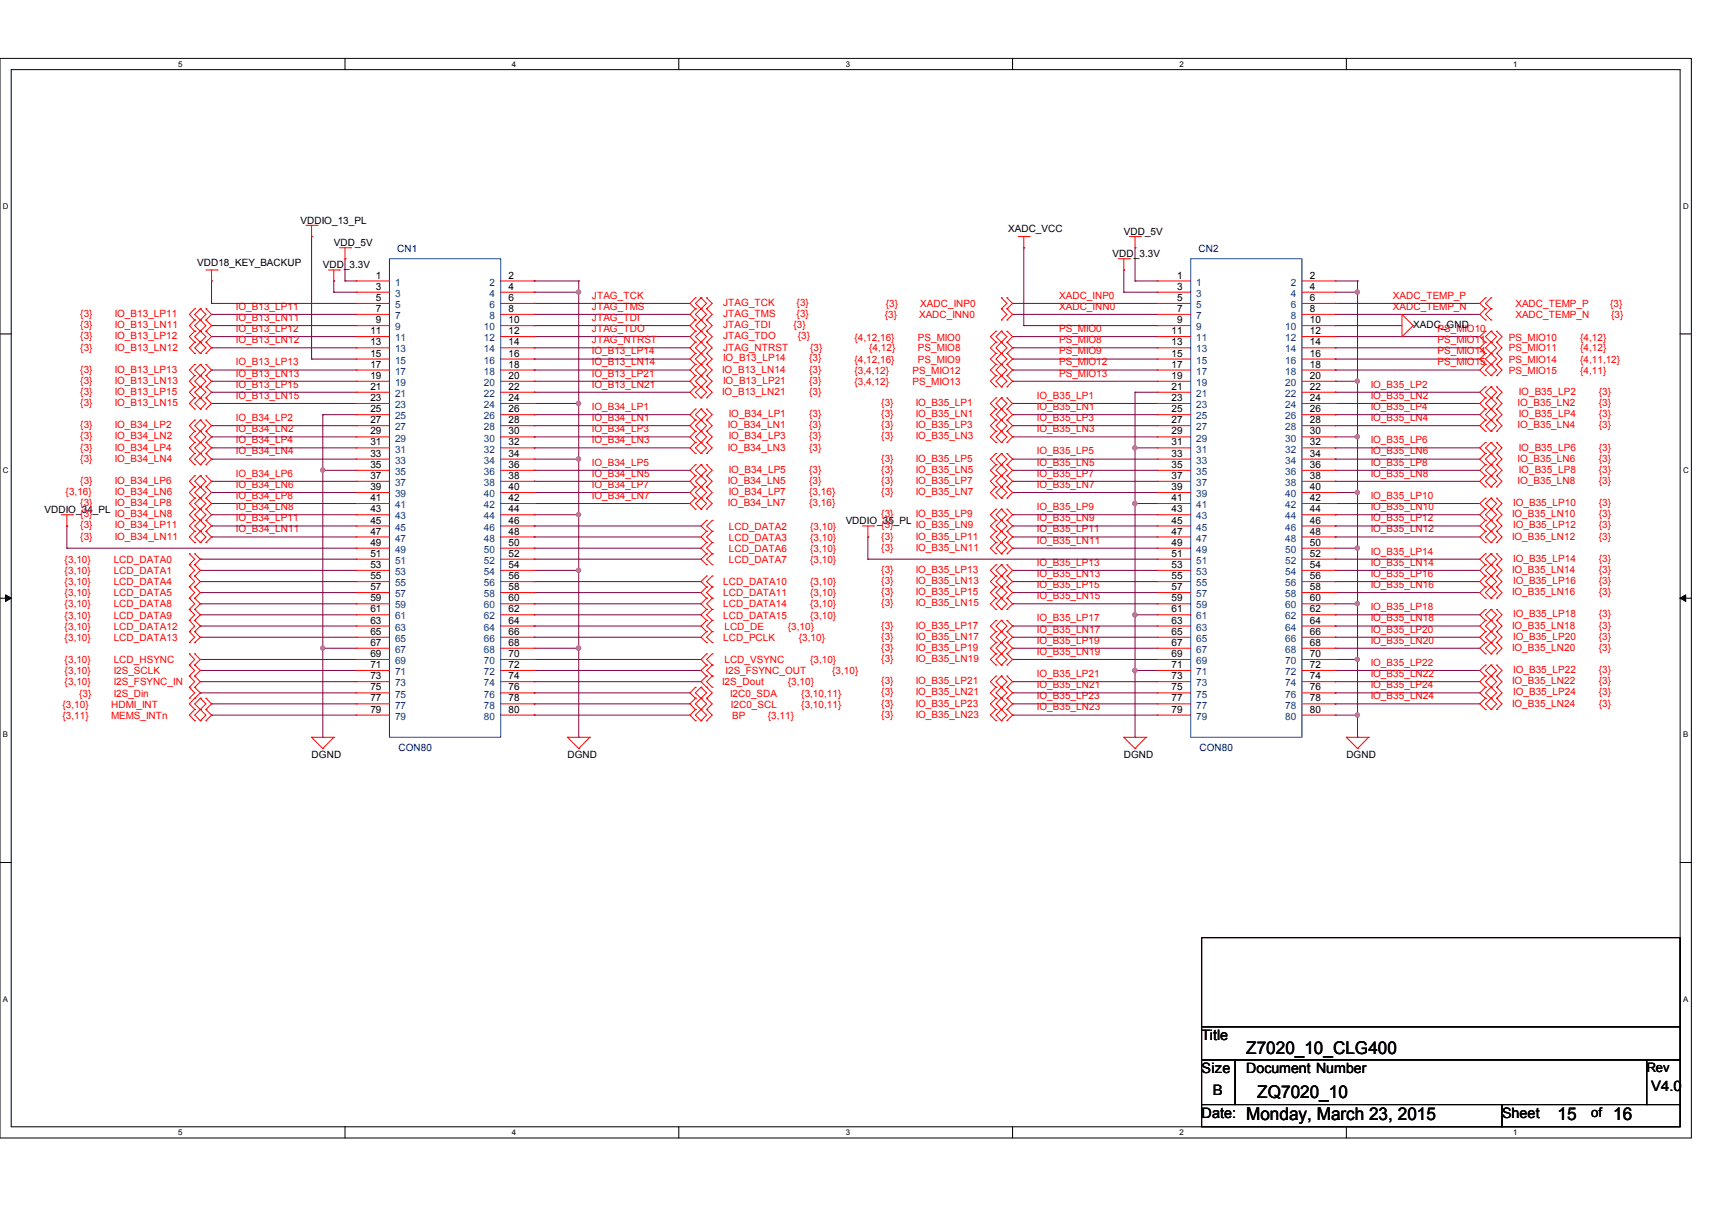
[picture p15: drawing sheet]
<svg xmlns="http://www.w3.org/2000/svg" width="297mm" height="210mm" viewBox="0 0 297 210" stroke-linecap="round" stroke-linejoin="round" font-family="sans-serif">
<defs><g id="words">
<g font-size="3">
<text x="216.2" y="182.8">Z7020_10_CLG400</text>
<text x="218.1" y="190.5">ZQ7020_10</text>
<text x="216.2" y="194.4">Monday, March 23, 2015</text>
<text x="270.3" y="194.4">15</text>
<text x="279.9" y="194.4">16</text>
</g>
<g font-size="2.5">
<text x="208.5" y="180.4">Title</text>
<text x="208.5" y="186.1">Size</text>
<text x="210.4" y="190">B</text>
<text x="216.2" y="186.1">Document Number</text>
<text x="286.5" y="189.2">V4.0</text>
<text x="208.5" y="193.9">Date:</text>
<text x="260.6" y="193.9">Sheet</text>
</g>
<text font-size="2.3" x="276.1" y="193.7">of</text>
<text font-size="2.2" x="285.7" y="185.9">Rev</text>
<g font-size="1.7">
<text x="52.2" y="38.8">VDDIO_13_PL</text>
<text x="174.9" y="40.3">XADC_VCC</text>
<text x="195" y="40.7">VDD_5V</text>
<text x="34.2" y="46.1">VDD18_KEY_BACKUP</text>
<text x="56" y="46.5">VDD_3.3V</text>
<text x="57.9" y="42.6">VDD_5V</text>
<text x="193" y="44.6">VDD_3.3V</text>
<text x="65.2" y="48.3">1</text>
<text x="65.2" y="50.3">3</text>
<text x="65.2" y="52.2">5</text>
<text x="88.2" y="48.3">2</text>
<text x="88.2" y="50.3">4</text>
<text x="88.2" y="52.2">6</text>
<text x="204.3" y="48.3">1</text>
<text x="204.3" y="50.3">3</text>
<text x="204.3" y="52.2">5</text>
<text x="227.2" y="48.3">2</text>
<text x="227.2" y="50.3">4</text>
<text x="227.2" y="52.2">6</text>
<text x="64.3" y="58">11</text>
<text x="64.3" y="59.9">13</text>
<text x="65.2" y="54.1">7</text>
<text x="65.2" y="56.1">9</text>
<text x="88.2" y="54.1">8</text>
<text x="88.2" y="56.1">10</text>
<text x="88.2" y="58">12</text>
<text x="88.2" y="59.9">14</text>
<text x="203.3" y="58">11</text>
<text x="203.3" y="59.9">13</text>
<text x="204.3" y="54.1">7</text>
<text x="204.3" y="56.1">9</text>
<text x="227.2" y="54.1">8</text>
<text x="227.2" y="56.1">10</text>
<text x="227.2" y="58">12</text>
<text x="227.2" y="59.9">14</text>
<text x="245.2" y="56.9">XADC_GND</text>
<text x="64.3" y="61.9">15</text>
<text x="64.3" y="63.8">17</text>
<text x="64.3" y="65.7">19</text>
<text x="88.2" y="61.9">16</text>
<text x="88.2" y="63.8">18</text>
<text x="88.2" y="65.7">20</text>
<text x="203.3" y="61.9">15</text>
<text x="203.3" y="63.8">17</text>
<text x="203.3" y="65.7">19</text>
<text x="227.2" y="61.9">16</text>
<text x="227.2" y="63.8">18</text>
<text x="227.2" y="65.7">20</text>
<text x="64.3" y="67.6">21</text>
<text x="64.3" y="69.6">23</text>
<text x="64.3" y="71.5">25</text>
<text x="88.2" y="67.6">22</text>
<text x="88.2" y="69.6">24</text>
<text x="88.2" y="71.5">26</text>
<text x="203.3" y="67.6">21</text>
<text x="203.3" y="69.6">23</text>
<text x="203.3" y="71.5">25</text>
<text x="227.2" y="67.6">22</text>
<text x="227.2" y="69.6">24</text>
<text x="227.2" y="71.5">26</text>
<text x="64.3" y="73.4">27</text>
<text x="64.3" y="75.4">29</text>
<text x="64.3" y="77.3">31</text>
<text x="88.2" y="73.4">28</text>
<text x="88.2" y="75.4">30</text>
<text x="88.2" y="77.3">32</text>
<text x="203.3" y="73.4">27</text>
<text x="203.3" y="75.4">29</text>
<text x="203.3" y="77.3">31</text>
<text x="227.2" y="73.4">28</text>
<text x="227.2" y="75.4">30</text>
<text x="227.2" y="77.3">32</text>
<text x="64.3" y="79.2">33</text>
<text x="64.3" y="81.2">35</text>
<text x="64.3" y="83.1">37</text>
<text x="88.2" y="79.2">34</text>
<text x="88.2" y="81.2">36</text>
<text x="88.2" y="83.1">38</text>
<text x="203.3" y="79.2">33</text>
<text x="203.3" y="81.2">35</text>
<text x="203.3" y="83.1">37</text>
<text x="227.2" y="79.2">34</text>
<text x="227.2" y="81.2">36</text>
<text x="227.2" y="83.1">38</text>
<text x="7.7" y="89">VDDIO_34_PL</text>
<text x="64.3" y="85">39</text>
<text x="64.3" y="86.9">41</text>
<text x="64.3" y="88.9">43</text>
<text x="88.2" y="85">40</text>
<text x="88.2" y="86.9">42</text>
<text x="88.2" y="88.9">44</text>
<text x="203.3" y="85">39</text>
<text x="203.3" y="86.9">41</text>
<text x="203.3" y="88.9">43</text>
<text x="227.2" y="85">40</text>
<text x="227.2" y="86.9">42</text>
<text x="227.2" y="88.9">44</text>
<text x="64.3" y="90.8">45</text>
<text x="64.3" y="92.7">47</text>
<text x="64.3" y="94.7">49</text>
<text x="88.2" y="90.8">46</text>
<text x="88.2" y="92.7">48</text>
<text x="88.2" y="94.7">50</text>
<text x="146.7" y="90.9">VDDIO_35_PL</text>
<text x="203.3" y="90.8">45</text>
<text x="203.3" y="92.7">47</text>
<text x="203.3" y="94.7">49</text>
<text x="227.2" y="90.8">46</text>
<text x="227.2" y="92.7">48</text>
<text x="227.2" y="94.7">50</text>
<text x="64.3" y="96.6">51</text>
<text x="64.3" y="98.5">53</text>
<text x="64.3" y="100.5">55</text>
<text x="88.2" y="96.6">52</text>
<text x="88.2" y="98.5">54</text>
<text x="88.2" y="100.5">56</text>
<text x="203.3" y="96.6">51</text>
<text x="203.3" y="98.5">53</text>
<text x="203.3" y="100.5">55</text>
<text x="227.2" y="96.6">52</text>
<text x="227.2" y="98.5">54</text>
<text x="227.2" y="100.5">56</text>
<text x="64.3" y="102.4">57</text>
<text x="64.3" y="104.3">59</text>
<text x="64.3" y="106.2">61</text>
<text x="88.2" y="102.4">58</text>
<text x="88.2" y="104.3">60</text>
<text x="88.2" y="106.2">62</text>
<text x="203.3" y="102.4">57</text>
<text x="203.3" y="104.3">59</text>
<text x="203.3" y="106.2">61</text>
<text x="227.2" y="102.4">58</text>
<text x="227.2" y="104.3">60</text>
<text x="227.2" y="106.2">62</text>
<text x="64.3" y="108.2">63</text>
<text x="64.3" y="110.1">65</text>
<text x="64.3" y="112">67</text>
<text x="64.3" y="114">69</text>
<text x="88.2" y="108.2">64</text>
<text x="88.2" y="110.1">66</text>
<text x="88.2" y="112">68</text>
<text x="88.2" y="114">70</text>
<text x="203.3" y="108.2">63</text>
<text x="203.3" y="110.1">65</text>
<text x="203.3" y="112">67</text>
<text x="203.3" y="114">69</text>
<text x="227.2" y="108.2">64</text>
<text x="227.2" y="110.1">66</text>
<text x="227.2" y="112">68</text>
<text x="227.2" y="114">70</text>
<text x="64.3" y="115.9">71</text>
<text x="64.3" y="117.8">73</text>
<text x="64.3" y="119.8">75</text>
<text x="88.2" y="115.9">72</text>
<text x="88.2" y="117.8">74</text>
<text x="88.2" y="119.8">76</text>
<text x="203.3" y="115.9">71</text>
<text x="203.3" y="117.8">73</text>
<text x="203.3" y="119.8">75</text>
<text x="227.2" y="115.9">72</text>
<text x="227.2" y="117.8">74</text>
<text x="227.2" y="119.8">76</text>
<text x="64.3" y="121.7">77</text>
<text x="64.3" y="123.6">79</text>
<text x="88.2" y="121.7">78</text>
<text x="88.2" y="123.6">80</text>
<text x="203.3" y="121.7">77</text>
<text x="203.3" y="123.6">79</text>
<text x="227.2" y="121.7">78</text>
<text x="227.2" y="123.6">80</text>
<text x="54.1" y="131.5">DGND</text>
<text x="98.5" y="131.5">DGND</text>
<text x="195" y="131.5">DGND</text>
<text x="233.6" y="131.5">DGND</text>
</g>
<g font-size="1.7" fill="#000080">
<text x="68.9" y="43.8">CN1</text>
<text x="207.9" y="43.8">CN2</text>
<text x="69.1" y="130.3">CON80</text>
<text x="208.1" y="130.3">CON80</text>
</g>
<g font-size="1.7" fill="#f00">
<text x="40.9" y="53.7">IO_B13_LP11</text>
<text x="102.7" y="53.7">JTAG_TMS</text>
<text x="102.7" y="51.8">JTAG_TCK</text>
<text x="125.5" y="53.1">JTAG_TCK</text>
<text x="138.2" y="53.1">{3}</text>
<text x="153.7" y="53.3">{3}</text>
<text x="159.7" y="53.3">XADC_INP0</text>
<text x="183.8" y="51.8">XADC_INP0</text>
<text x="183.8" y="53.7">XADC_INN0</text>
<text x="241.7" y="53.7">XADC_TEMP_N</text>
<text x="241.7" y="51.8">XADC_TEMP_P</text>
<text x="262.9" y="53.3">XADC_TEMP_P</text>
<text x="279.4" y="53.3">{3}</text>
<text x="13.9" y="55">{3}</text>
<text x="13.9" y="56.9">{3}</text>
<text x="13.9" y="58.9">{3}</text>
<text x="19.9" y="55">IO_B13_LP11</text>
<text x="19.9" y="56.9">IO_B13_LN11</text>
<text x="19.9" y="58.9">IO_B13_LP12</text>
<text x="40.9" y="55.7">IO_B13_LN11</text>
<text x="40.9" y="57.6">IO_B13_LP12</text>
<text x="40.9" y="59.5">IO_B13_LN12</text>
<text x="102.7" y="55.7">JTAG_TDI</text>
<text x="102.7" y="57.6">JTAG_TDO</text>
<text x="102.7" y="59.5">JTAG_NTRST</text>
<text x="125.5" y="55">JTAG_TMS</text>
<text x="125.5" y="56.9">JTAG_TDI</text>
<text x="125.5" y="58.9">JTAG_TDO</text>
<text x="137.7" y="56.9">{3}</text>
<text x="138.2" y="55">{3}</text>
<text x="138.4" y="58.9">{3}</text>
<text x="148.3" y="59.1">{4,12,16}</text>
<text x="153.5" y="55.2">{3}</text>
<text x="159.3" y="59.1">PS_MIO0</text>
<text x="159.5" y="55.2">XADC_INN0</text>
<text x="183.8" y="57.6">PS_MIO0</text>
<text x="183.8" y="59.5">PS_MIO8</text>
<text x="249.4" y="57.6">PS_MIO10</text>
<text x="249.4" y="59.5">PS_MIO11</text>
<text x="261.8" y="59.1">PS_MIO10</text>
<text x="262.9" y="55.2">XADC_TEMP_N</text>
<text x="274.2" y="59.1">{4,12}</text>
<text x="279.5" y="55.2">{3}</text>
<text x="13.9" y="60.8">{3}</text>
<text x="13.9" y="64.7">{3}</text>
<text x="19.9" y="60.8">IO_B13_LN12</text>
<text x="19.9" y="64.7">IO_B13_LP13</text>
<text x="40.9" y="63.4">IO_B13_LP13</text>
<text x="40.9" y="65.3">IO_B13_LN13</text>
<text x="102.7" y="63.4">IO_B13_LN14</text>
<text x="102.7" y="61.5">IO_B13_LP14</text>
<text x="102.7" y="65.3">IO_B13_LP21</text>
<text x="125.3" y="64.7">IO_B13_LN14</text>
<text x="125.5" y="60.8">JTAG_NTRST</text>
<text x="125.5" y="62.7">IO_B13_LP14</text>
<text x="140.4" y="62.7">{3}</text>
<text x="140.4" y="64.7">{3}</text>
<text x="140.5" y="60.8">{3}</text>
<text x="148.3" y="62.9">{4,12,16}</text>
<text x="148.3" y="64.8">{3,4,12}</text>
<text x="150.8" y="61">{4,12}</text>
<text x="158.3" y="64.8">PS_MIO12</text>
<text x="159.3" y="61">PS_MIO8</text>
<text x="159.3" y="62.9">PS_MIO9</text>
<text x="183.8" y="61.5">PS_MIO9</text>
<text x="183.8" y="63.4">PS_MIO12</text>
<text x="183.8" y="65.3">PS_MIO13</text>
<text x="249.4" y="61.5">PS_MIO14</text>
<text x="249.4" y="63.4">PS_MIO15</text>
<text x="261.8" y="61">PS_MIO11</text>
<text x="261.8" y="62.9">PS_MIO14</text>
<text x="261.8" y="64.8">PS_MIO15</text>
<text x="274.2" y="61">{4,12}</text>
<text x="274.2" y="62.9">{4,11,12}</text>
<text x="274.2" y="64.8">{4,11}</text>
<text x="13.9" y="66.6">{3}</text>
<text x="13.9" y="68.5">{3}</text>
<text x="13.9" y="70.5">{3}</text>
<text x="19.9" y="66.6">IO_B13_LN13</text>
<text x="19.9" y="68.5">IO_B13_LP15</text>
<text x="19.9" y="70.5">IO_B13_LN15</text>
<text x="40.9" y="69.2">IO_B13_LN15</text>
<text x="40.9" y="67.2">IO_B13_LP15</text>
<text x="102.7" y="71.1">IO_B34_LP1</text>
<text x="102.7" y="67.2">IO_B13_LN21</text>
<text x="125.3" y="68.5">IO_B13_LN21</text>
<text x="125.5" y="66.6">IO_B13_LP21</text>
<text x="140.4" y="66.6">{3}</text>
<text x="140.4" y="68.5">{3}</text>
<text x="148.3" y="66.8">{3,4,12}</text>
<text x="152.9" y="70.5">{3}</text>
<text x="158.3" y="66.8">PS_MIO13</text>
<text x="158.9" y="70.5">IO_B35_LP1</text>
<text x="179.9" y="69.2">IO_B35_LP1</text>
<text x="179.9" y="71.1">IO_B35_LN1</text>
<text x="237.8" y="71.1">IO_B35_LP4</text>
<text x="237.8" y="69.2">IO_B35_LN2</text>
<text x="237.8" y="67.2">IO_B35_LP2</text>
<text x="263.3" y="70.5">IO_B35_LN2</text>
<text x="263.5" y="68.5">IO_B35_LP2</text>
<text x="277.4" y="68.5">{3}</text>
<text x="277.4" y="70.5">{3}</text>
<text x="13.9" y="74.3">{3}</text>
<text x="13.9" y="76.2">{3}</text>
<text x="19.9" y="74.3">IO_B34_LP2</text>
<text x="19.9" y="76.2">IO_B34_LN2</text>
<text x="40.9" y="76.9">IO_B34_LP4</text>
<text x="40.9" y="73">IO_B34_LP2</text>
<text x="40.9" y="75">IO_B34_LN2</text>
<text x="102.7" y="73">IO_B34_LN1</text>
<text x="102.7" y="75">IO_B34_LP3</text>
<text x="102.7" y="76.9">IO_B34_LN3</text>
<text x="126.3" y="74.3">IO_B34_LN1</text>
<text x="126.4" y="72.4">IO_B34_LP1</text>
<text x="126.4" y="76.2">IO_B34_LP3</text>
<text x="140.4" y="72.4">{3}</text>
<text x="140.4" y="74.3">{3}</text>
<text x="140.4" y="76.2">{3}</text>
<text x="152.9" y="74.3">{3}</text>
<text x="152.9" y="76.2">{3}</text>
<text x="152.9" y="72.4">{3}</text>
<text x="158.9" y="74.3">IO_B35_LP3</text>
<text x="158.9" y="76.2">IO_B35_LN3</text>
<text x="158.9" y="72.4">IO_B35_LN1</text>
<text x="179.9" y="75">IO_B35_LN3</text>
<text x="179.9" y="73">IO_B35_LP3</text>
<text x="237.8" y="76.9">IO_B35_LP6</text>
<text x="237.8" y="73">IO_B35_LN4</text>
<text x="263.3" y="74.3">IO_B35_LN4</text>
<text x="263.5" y="72.4">IO_B35_LP4</text>
<text x="277.4" y="74.3">{3}</text>
<text x="277.4" y="72.4">{3}</text>
<text x="13.9" y="78.2">{3}</text>
<text x="13.9" y="80.1">{3}</text>
<text x="13.9" y="84">{3}</text>
<text x="19.9" y="78.2">IO_B34_LP4</text>
<text x="19.9" y="80.1">IO_B34_LN4</text>
<text x="19.9" y="84">IO_B34_LP6</text>
<text x="40.9" y="78.8">IO_B34_LN4</text>
<text x="40.9" y="82.7">IO_B34_LP6</text>
<text x="102.7" y="82.7">IO_B34_LN5</text>
<text x="102.7" y="80.8">IO_B34_LP5</text>
<text x="126.3" y="84">IO_B34_LN5</text>
<text x="126.3" y="78.2">IO_B34_LN3</text>
<text x="126.4" y="82">IO_B34_LP5</text>
<text x="140.4" y="82">{3}</text>
<text x="140.4" y="84">{3}</text>
<text x="140.4" y="78.2">{3}</text>
<text x="152.9" y="84">{3}</text>
<text x="152.9" y="80.1">{3}</text>
<text x="152.9" y="82">{3}</text>
<text x="158.9" y="84">IO_B35_LP7</text>
<text x="158.9" y="80.1">IO_B35_LP5</text>
<text x="158.9" y="82">IO_B35_LN5</text>
<text x="179.9" y="82.7">IO_B35_LP7</text>
<text x="179.9" y="80.8">IO_B35_LN5</text>
<text x="179.9" y="78.8">IO_B35_LP5</text>
<text x="237.8" y="82.7">IO_B35_LN8</text>
<text x="237.8" y="80.8">IO_B35_LP8</text>
<text x="237.8" y="78.8">IO_B35_LN6</text>
<text x="263.3" y="84">IO_B35_LN8</text>
<text x="263.3" y="80.1">IO_B35_LN6</text>
<text x="263.5" y="82">IO_B35_LP8</text>
<text x="263.5" y="78.2">IO_B35_LP6</text>
<text x="277.4" y="82">{3}</text>
<text x="277.4" y="84">{3}</text>
<text x="277.4" y="80.1">{3}</text>
<text x="277.4" y="78.2">{3}</text>
<text x="11.4" y="85.9">{3,16}</text>
<text x="13.9" y="87.8">{3}</text>
<text x="13.9" y="89.8">{3}</text>
<text x="19.9" y="85.9">IO_B34_LN6</text>
<text x="19.9" y="87.8">IO_B34_LP8</text>
<text x="19.9" y="89.8">IO_B34_LN8</text>
<text x="40.9" y="84.6">IO_B34_LN6</text>
<text x="40.9" y="86.5">IO_B34_LP8</text>
<text x="40.9" y="88.5">IO_B34_LN8</text>
<text x="102.7" y="84.6">IO_B34_LP7</text>
<text x="102.7" y="86.5">IO_B34_LN7</text>
<text x="126.3" y="87.8">IO_B34_LN7</text>
<text x="126.4" y="85.9">IO_B34_LP7</text>
<text x="140.4" y="87.8">{3,16}</text>
<text x="140.4" y="85.9">{3,16}</text>
<text x="152.9" y="89.8">{3}</text>
<text x="152.9" y="85.9">{3}</text>
<text x="158.9" y="89.8">IO_B35_LP9</text>
<text x="158.9" y="85.9">IO_B35_LN7</text>
<text x="179.9" y="88.5">IO_B35_LP9</text>
<text x="179.9" y="84.6">IO_B35_LN7</text>
<text x="237.8" y="86.5">IO_B35_LP10</text>
<text x="237.8" y="88.5">IO_B35_LN10</text>
<text x="262.3" y="89.8">IO_B35_LN10</text>
<text x="262.6" y="87.8">IO_B35_LP10</text>
<text x="277.4" y="87.8">{3}</text>
<text x="277.4" y="89.8">{3}</text>
<text x="13.9" y="93.6">{3}</text>
<text x="13.9" y="91.7">{3}</text>
<text x="19.9" y="93.6">IO_B34_LN11</text>
<text x="19.9" y="91.7">IO_B34_LP11</text>
<text x="40.9" y="92.3">IO_B34_LN11</text>
<text x="40.9" y="90.4">IO_B34_LP11</text>
<text x="126.4" y="95.7">LCD_DATA6</text>
<text x="126.4" y="91.9">LCD_DATA2</text>
<text x="126.4" y="93.8">LCD_DATA3</text>
<text x="140.5" y="95.7">{3,10}</text>
<text x="140.5" y="91.9">{3,10}</text>
<text x="140.5" y="93.8">{3,10}</text>
<text x="152.9" y="93.6">{3}</text>
<text x="152.9" y="95.5">{3}</text>
<text x="152.9" y="91.7">{3}</text>
<text x="158.9" y="93.6">IO_B35_LP11</text>
<text x="158.9" y="95.5">IO_B35_LN11</text>
<text x="158.9" y="91.7">IO_B35_LN9</text>
<text x="179.9" y="94.3">IO_B35_LN11</text>
<text x="179.9" y="92.3">IO_B35_LP11</text>
<text x="179.9" y="90.4">IO_B35_LN9</text>
<text x="237.8" y="92.3">IO_B35_LN12</text>
<text x="237.8" y="90.4">IO_B35_LP12</text>
<text x="262.3" y="93.6">IO_B35_LN12</text>
<text x="262.6" y="91.7">IO_B35_LP12</text>
<text x="277.4" y="93.6">{3}</text>
<text x="277.4" y="91.7">{3}</text>
<text x="11.2" y="101.5">{3,10}</text>
<text x="11.2" y="99.6">{3,10}</text>
<text x="11.2" y="97.7">{3,10}</text>
<text x="19.7" y="101.5">LCD_DATA4</text>
<text x="19.7" y="99.6">LCD_DATA1</text>
<text x="19.7" y="97.7">LCD_DATA0</text>
<text x="125.5" y="101.5">LCD_DATA10</text>
<text x="126.4" y="97.7">LCD_DATA7</text>
<text x="140.5" y="97.7">{3,10}</text>
<text x="140.5" y="101.5">{3,10}</text>
<text x="152.9" y="99.4">{3}</text>
<text x="152.9" y="101.3">{3}</text>
<text x="158.9" y="99.4">IO_B35_LP13</text>
<text x="158.9" y="101.3">IO_B35_LN13</text>
<text x="179.9" y="102">IO_B35_LP15</text>
<text x="179.9" y="100.1">IO_B35_LN13</text>
<text x="179.9" y="98.1">IO_B35_LP13</text>
<text x="237.8" y="102">IO_B35_LN16</text>
<text x="237.8" y="100.1">IO_B35_LP16</text>
<text x="237.8" y="98.1">IO_B35_LN14</text>
<text x="237.8" y="96.2">IO_B35_LP14</text>
<text x="262.3" y="99.4">IO_B35_LN14</text>
<text x="262.6" y="101.3">IO_B35_LP16</text>
<text x="262.6" y="97.5">IO_B35_LP14</text>
<text x="277.4" y="101.3">{3}</text>
<text x="277.4" y="99.4">{3}</text>
<text x="277.4" y="97.5">{3}</text>
<text x="11.2" y="107.3">{3,10}</text>
<text x="11.2" y="105.4">{3,10}</text>
<text x="11.2" y="103.4">{3,10}</text>
<text x="19.7" y="107.3">LCD_DATA9</text>
<text x="19.7" y="105.4">LCD_DATA8</text>
<text x="19.7" y="103.4">LCD_DATA5</text>
<text x="125.5" y="107.3">LCD_DATA15</text>
<text x="125.5" y="105.4">LCD_DATA14</text>
<text x="125.5" y="103.4">LCD_DATA11</text>
<text x="140.5" y="107.3">{3,10}</text>
<text x="140.5" y="105.4">{3,10}</text>
<text x="140.5" y="103.4">{3,10}</text>
<text x="152.9" y="105.2">{3}</text>
<text x="152.9" y="103.3">{3}</text>
<text x="158.9" y="105.2">IO_B35_LN15</text>
<text x="158.9" y="103.3">IO_B35_LP15</text>
<text x="179.9" y="103.9">IO_B35_LN15</text>
<text x="179.9" y="107.8">IO_B35_LP17</text>
<text x="237.8" y="105.8">IO_B35_LP18</text>
<text x="237.8" y="107.8">IO_B35_LN18</text>
<text x="262.3" y="103.3">IO_B35_LN16</text>
<text x="262.6" y="107.1">IO_B35_LP18</text>
<text x="277.4" y="103.3">{3}</text>
<text x="277.4" y="107.1">{3}</text>
<text x="11.2" y="111.2">{3,10}</text>
<text x="11.2" y="109.2">{3,10}</text>
<text x="19.7" y="111.2">LCD_DATA13</text>
<text x="19.7" y="109.2">LCD_DATA12</text>
<text x="125.5" y="111.2">LCD_PCLK</text>
<text x="125.7" y="109.2">LCD_DE</text>
<text x="136.7" y="109.2">{3,10}</text>
<text x="138.6" y="111.2">{3,10}</text>
<text x="152.9" y="112.9">{3}</text>
<text x="152.9" y="111">{3}</text>
<text x="152.9" y="109.1">{3}</text>
<text x="158.9" y="112.9">IO_B35_LP19</text>
<text x="158.9" y="111">IO_B35_LN17</text>
<text x="158.9" y="109.1">IO_B35_LP17</text>
<text x="179.9" y="111.6">IO_B35_LP19</text>
<text x="179.9" y="113.6">IO_B35_LN19</text>
<text x="179.9" y="109.7">IO_B35_LN17</text>
<text x="237.8" y="109.7">IO_B35_LP20</text>
<text x="237.8" y="111.6">IO_B35_LN20</text>
<text x="262.3" y="112.9">IO_B35_LN20</text>
<text x="262.3" y="109.1">IO_B35_LN18</text>
<text x="262.6" y="111">IO_B35_LP20</text>
<text x="277.4" y="112.9">{3}</text>
<text x="277.4" y="111">{3}</text>
<text x="277.4" y="109.1">{3}</text>
<text x="11.2" y="115">{3,10}</text>
<text x="11.2" y="117">{3,10}</text>
<text x="11.2" y="118.9">{3,10}</text>
<text x="19.7" y="115">LCD_HSYNC</text>
<text x="19.7" y="117">I2S_SCLK</text>
<text x="19.7" y="118.9">I2S_FSYNC_IN</text>
<text x="125.3" y="118.9">I2S_Dout</text>
<text x="125.7" y="115">LCD_VSYNC</text>
<text x="125.9" y="117">I2S_FSYNC_OUT</text>
<text x="136.7" y="118.9">{3,10}</text>
<text x="140.5" y="115">{3,10}</text>
<text x="144.4" y="117">{3,10}</text>
<text x="152.9" y="114.8">{3}</text>
<text x="152.9" y="118.7">{3}</text>
<text x="158.9" y="114.8">IO_B35_LN19</text>
<text x="158.9" y="118.7">IO_B35_LP21</text>
<text x="179.9" y="117.4">IO_B35_LP21</text>
<text x="179.9" y="119.4">IO_B35_LN21</text>
<text x="237.8" y="119.4">IO_B35_LP24</text>
<text x="237.8" y="115.5">IO_B35_LP22</text>
<text x="237.8" y="117.4">IO_B35_LN22</text>
<text x="262.3" y="118.7">IO_B35_LN22</text>
<text x="262.6" y="116.8">IO_B35_LP22</text>
<text x="277.4" y="116.8">{3}</text>
<text x="277.4" y="118.7">{3}</text>
<text x="10.8" y="122.7">{3,10}</text>
<text x="10.8" y="124.7">{3,11}</text>
<text x="13.7" y="120.8">{3}</text>
<text x="19.3" y="122.7">HDMI_INT</text>
<text x="19.3" y="124.7">MEMS_INTn</text>
<text x="19.7" y="120.8">I2S_Din</text>
<text x="126.7" y="120.8">I2C0_SDA</text>
<text x="126.8" y="122.7">I2C0_SCL</text>
<text x="127" y="124.7">BP</text>
<text x="133.2" y="124.7">{3,11}</text>
<text x="139" y="120.8">{3,10,11}</text>
<text x="139" y="122.7">{3,10,11}</text>
<text x="152.9" y="124.5">{3}</text>
<text x="152.9" y="122.6">{3}</text>
<text x="152.9" y="120.6">{3}</text>
<text x="158.9" y="124.5">IO_B35_LN23</text>
<text x="158.9" y="122.6">IO_B35_LP23</text>
<text x="158.9" y="120.6">IO_B35_LN21</text>
<text x="179.9" y="121.3">IO_B35_LP23</text>
<text x="179.9" y="123.2">IO_B35_LN23</text>
<text x="237.8" y="121.3">IO_B35_LN24</text>
<text x="262.3" y="122.6">IO_B35_LN24</text>
<text x="262.6" y="120.6">IO_B35_LP24</text>
<text x="277.4" y="122.6">{3}</text>
<text x="277.4" y="120.6">{3}</text>
</g>
<g font-size="1.7" fill="#004080">
<text x="68.5" y="49.5">1</text>
<text x="68.5" y="51.5">3</text>
<text x="68.5" y="53.4">5</text>
<text x="84.9" y="49.5">2</text>
<text x="84.9" y="51.5">4</text>
<text x="84.9" y="53.4">6</text>
<text x="207.6" y="49.5">1</text>
<text x="207.6" y="51.5">3</text>
<text x="207.6" y="53.4">5</text>
<text x="223.9" y="49.5">2</text>
<text x="223.9" y="51.5">4</text>
<text x="223.9" y="53.4">6</text>
<text x="68.5" y="55.3">7</text>
<text x="68.5" y="57.3">9</text>
<text x="68.5" y="59.2">11</text>
<text x="83.9" y="57.3">10</text>
<text x="83.9" y="59.2">12</text>
<text x="84.9" y="55.3">8</text>
<text x="207.6" y="55.3">7</text>
<text x="207.6" y="57.3">9</text>
<text x="207.6" y="59.2">11</text>
<text x="223" y="57.3">10</text>
<text x="223" y="59.2">12</text>
<text x="223.9" y="55.3">8</text>
<text x="68.5" y="61.1">13</text>
<text x="68.5" y="63.1">15</text>
<text x="68.5" y="65">17</text>
<text x="83.9" y="61.1">14</text>
<text x="83.9" y="63.1">16</text>
<text x="83.9" y="65">18</text>
<text x="207.6" y="61.1">13</text>
<text x="207.6" y="63.1">15</text>
<text x="207.6" y="65">17</text>
<text x="223" y="61.1">14</text>
<text x="223" y="63.1">16</text>
<text x="223" y="65">18</text>
<text x="68.5" y="66.9">19</text>
<text x="68.5" y="68.8">21</text>
<text x="68.5" y="70.8">23</text>
<text x="83.9" y="66.9">20</text>
<text x="83.9" y="68.8">22</text>
<text x="83.9" y="70.8">24</text>
<text x="207.6" y="66.9">19</text>
<text x="207.6" y="68.8">21</text>
<text x="207.6" y="70.8">23</text>
<text x="223" y="66.9">20</text>
<text x="223" y="68.8">22</text>
<text x="223" y="70.8">24</text>
<text x="68.5" y="72.7">25</text>
<text x="68.5" y="74.6">27</text>
<text x="68.5" y="76.6">29</text>
<text x="83.9" y="72.7">26</text>
<text x="83.9" y="74.6">28</text>
<text x="83.9" y="76.6">30</text>
<text x="207.6" y="72.7">25</text>
<text x="207.6" y="74.6">27</text>
<text x="207.6" y="76.6">29</text>
<text x="223" y="72.7">26</text>
<text x="223" y="74.6">28</text>
<text x="223" y="76.6">30</text>
<text x="68.5" y="78.5">31</text>
<text x="68.5" y="80.4">33</text>
<text x="68.5" y="82.4">35</text>
<text x="83.9" y="78.5">32</text>
<text x="83.9" y="80.4">34</text>
<text x="83.9" y="82.4">36</text>
<text x="207.6" y="78.5">31</text>
<text x="207.6" y="80.4">33</text>
<text x="207.6" y="82.4">35</text>
<text x="223" y="78.5">32</text>
<text x="223" y="80.4">34</text>
<text x="223" y="82.4">36</text>
<text x="68.5" y="84.3">37</text>
<text x="68.5" y="86.2">39</text>
<text x="68.5" y="88.2">41</text>
<text x="83.9" y="84.3">38</text>
<text x="83.9" y="86.2">40</text>
<text x="83.9" y="88.2">42</text>
<text x="207.6" y="84.3">37</text>
<text x="207.6" y="86.2">39</text>
<text x="207.6" y="88.2">41</text>
<text x="223" y="84.3">38</text>
<text x="223" y="86.2">40</text>
<text x="223" y="88.2">42</text>
<text x="68.5" y="90.1">43</text>
<text x="68.5" y="92">45</text>
<text x="68.5" y="94">47</text>
<text x="68.5" y="95.9">49</text>
<text x="83.9" y="90.1">44</text>
<text x="83.9" y="92">46</text>
<text x="83.9" y="94">48</text>
<text x="83.9" y="95.9">50</text>
<text x="207.6" y="90.1">43</text>
<text x="207.6" y="92">45</text>
<text x="207.6" y="94">47</text>
<text x="207.6" y="95.9">49</text>
<text x="223" y="90.1">44</text>
<text x="223" y="92">46</text>
<text x="223" y="94">48</text>
<text x="223" y="95.9">50</text>
<text x="68.5" y="97.8">51</text>
<text x="68.5" y="99.8">53</text>
<text x="68.5" y="101.7">55</text>
<text x="83.9" y="97.8">52</text>
<text x="83.9" y="99.8">54</text>
<text x="83.9" y="101.7">56</text>
<text x="207.6" y="97.8">51</text>
<text x="207.6" y="99.8">53</text>
<text x="207.6" y="101.7">55</text>
<text x="223" y="97.8">52</text>
<text x="223" y="99.8">54</text>
<text x="223" y="101.7">56</text>
<text x="68.5" y="103.6">57</text>
<text x="68.5" y="105.6">59</text>
<text x="68.5" y="107.5">61</text>
<text x="83.9" y="103.6">58</text>
<text x="83.9" y="105.6">60</text>
<text x="83.9" y="107.5">62</text>
<text x="207.6" y="103.6">57</text>
<text x="207.6" y="105.6">59</text>
<text x="207.6" y="107.5">61</text>
<text x="223" y="103.6">58</text>
<text x="223" y="105.6">60</text>
<text x="223" y="107.5">62</text>
<text x="68.5" y="109.4">63</text>
<text x="68.5" y="111.4">65</text>
<text x="68.5" y="113.3">67</text>
<text x="83.9" y="109.4">64</text>
<text x="83.9" y="111.4">66</text>
<text x="83.9" y="113.3">68</text>
<text x="207.6" y="109.4">63</text>
<text x="207.6" y="111.4">65</text>
<text x="207.6" y="113.3">67</text>
<text x="223" y="109.4">64</text>
<text x="223" y="111.4">66</text>
<text x="223" y="113.3">68</text>
<text x="68.5" y="115.2">69</text>
<text x="68.5" y="117.1">71</text>
<text x="68.5" y="119.1">73</text>
<text x="83.9" y="115.2">70</text>
<text x="83.9" y="117.1">72</text>
<text x="83.9" y="119.1">74</text>
<text x="207.6" y="115.2">69</text>
<text x="207.6" y="117.1">71</text>
<text x="207.6" y="119.1">73</text>
<text x="223" y="115.2">70</text>
<text x="223" y="117.1">72</text>
<text x="223" y="119.1">74</text>
<text x="68.5" y="121">75</text>
<text x="68.5" y="122.9">77</text>
<text x="68.5" y="124.9">79</text>
<text x="83.9" y="121">76</text>
<text x="83.9" y="122.9">78</text>
<text x="83.9" y="124.9">80</text>
<text x="207.6" y="121">75</text>
<text x="207.6" y="122.9">77</text>
<text x="207.6" y="124.9">79</text>
<text x="223" y="121">76</text>
<text x="223" y="122.9">78</text>
<text x="223" y="124.9">80</text>
</g>
<g font-size="1.4">
<text x="30.9" y="11.6">5</text>
<text x="88.8" y="11.6">4</text>
<text x="146.7" y="11.6">3</text>
<text x="204.6" y="11.6">2</text>
<text x="262.6" y="11.6">1</text>
<text x=".5" y="36.2">D</text>
<text x="292" y="36.2">D</text>
<text x=".5" y="82.1">C</text>
<text x="292" y="82.1">C</text>
<text x=".5" y="127.9">B</text>
<text x="292" y="127.9">B</text>
<text x=".5" y="173.8">A</text>
<text x="292" y="173.8">A</text>
<text x="30.9" y="196.9">5</text>
<text x="88.8" y="196.9">4</text>
<text x="146.7" y="196.9">3</text>
<text x="204.6" y="196.9">2</text>
<text x="262.6" y="196.9">1</text>
</g>
</g></defs>
<path d="M0 10.1h293.5v187.3h-293.5zM1.9 12.1h289.6v183.4h-289.6z" fill="none" stroke="#000" stroke-width=".17"/>
<g fill="#fff">
<path d="M30.9 10.3h.7v1.5h-.7z"/>
<path d="M30.9 195.7h.7v1.5h-.7z"/>
</g>
<path d="M59.9 10.1v2M59.9 195.5v1.9" fill="none" stroke="#000" stroke-width=".17"/>
<g fill="#fff">
<path d="M88.8 10.3h.7v1.5h-.7z"/>
<path d="M88.8 195.7h.7v1.5h-.7z"/>
</g>
<path d="M117.8 10.1v2M117.8 195.5v1.9" fill="none" stroke="#000" stroke-width=".17"/>
<g fill="#fff">
<path d="M146.7 10.3h.7v1.5h-.7z"/>
<path d="M146.7 195.7h.7v1.5h-.7z"/>
</g>
<path d="M175.7 10.1v2M175.7 195.5v1.9" fill="none" stroke="#000" stroke-width=".17"/>
<g fill="#fff">
<path d="M204.6 10.3h.8v1.5h-.8z"/>
<path d="M204.6 195.7h.8v1.5h-.8z"/>
</g>
<path d="M233.6 10.1v2M233.6 195.5v1.9" fill="none" stroke="#000" stroke-width=".17"/>
<g fill="#fff">
<path d="M262.6 10.3h.7v1.5h-.7z"/>
<path d="M262.6 195.7h.7v1.5h-.7z"/>
<path d="M.5 35h.9v1.5h-.9z"/>
<path d="M292 35h.9v1.5h-.9z"/>
<path d="M.5 80.8h.9v1.5h-.9z"/>
<path d="M292 80.8h.9v1.5h-.9z"/>
</g>
<path d="M0 57.9h1.9M291.5 57.9h2" fill="none" stroke="#000" stroke-width=".17"/>
<g fill="#fff">
<path d="M.5 126.7h.9v1.5h-.9z"/>
<path d="M292 126.7h.9v1.5h-.9z"/>
</g>
<path d="M0 103.8h1.9M291.5 103.8h2" fill="none" stroke="#000" stroke-width=".17"/>
<path d="M1 103.2l.9 .6-.9 .5zM291.5 103.8l1-.6v1.1z" fill="#000" stroke="#000" stroke-width=".17"/>
<g fill="#fff">
<path d="M.5 172.5h.9v1.5h-.9z"/>
<path d="M292 172.5h.9v1.5h-.9z"/>
</g>
<path d="M0 149.6h1.9M291.5 149.6h2M208.5 162.7h83v15.4h-83zM208.5 178.1h83v5.8h-83zM208.5 183.9h5.8v7.7h-5.8zM208.5 191.6h52.1v3.9h-52.1zM214.3 183.9h71.4v7.7h-71.4zM260.6 191.6h30.9v3.9h-30.9zM285.7 183.9h5.8v7.7h-5.8z" fill="none" stroke="#000" stroke-width=".17"/>
<g fill="none" stroke="#800040" stroke-width=".17">
<path d="M36.7 54.5h.1M36.7 56.5h.1M36.7 58.4h.1M36.7 48.7h.1M36.7 52.6h.1M36.7 54.5h25.1M36.7 56.5h25.1M36.7 58.4h25.1M36.7 52.6h25.1M36.7 48.7v3.9M54.1 41h.1M54.1 41v21.3"/>
<path d="M57.9 48.7h.1M57.9 50.7h.1M57.9 50.7h3.9M57.9 48.7v2M59.9 44.9h.1M59.9 48.7h.1M59.9 48.7h1.9M59.9 44.9v3.8M92.7 50.7h.1M92.7 54.5h.1M92.7 52.6h.1M92.7 56.5h.1"/>
<path d="M92.7 58.4h.1M92.7 48.7h.1M92.7 48.7h7.7M92.7 50.7h7.7M92.7 54.5h27M92.7 56.5h27M92.7 58.4h27M92.7 52.6h27M100.4 48.7h.1M100.4 48.7v79.2M175.7 58.4h.1M175.7 52.6h.1"/>
<path d="M175.7 54.5h.1M175.7 54.5h25.1M175.7 58.4h25.1M175.7 52.6h25.1M177.6 56.5h.1M177.6 43h.1M177.6 56.5h23.2M177.6 43v13.5M195 50.7h.1M195 46.8h.1M195 50.7h5.8M195 46.8v3.9"/>
<path d="M196.9 48.7h.1M196.9 43h.1M196.9 48.7h3.9M196.9 43v5.7M231.6 56.5h.1M231.6 58.4h.1M231.6 54.5h.1M231.6 52.6h.1M231.6 48.7h3.9M231.6 50.7h3.9M231.6 54.5h25.2M231.6 56.5h11.6"/>
<path d="M231.6 58.4h25.2M231.6 52.6h25.2M235.5 48.7h.1M235.5 50.7h.1M235.5 48.7v79.2M36.7 60.3h.1M36.7 64.2h.1M36.7 66.1h.1M36.7 70h.1M36.7 68h.1M36.7 79.6h.1M36.7 77.7h.1"/>
<path d="M36.7 73.8h.1M36.7 75.8h.1M36.7 60.3h25.1M36.7 64.2h25.1M36.7 66.1h25.1M36.7 70h25.1M36.7 68h25.1M36.7 79.6h25.1M36.7 77.7h25.1M36.7 73.8h25.1M36.7 75.8h25.1M54.1 62.3h.1"/>
<path d="M54.1 62.3h7.7M56 71.9h.1M56 71.9h5.8M56 71.9v56M92.7 60.3h.1M92.7 73.8h.1M92.7 71.9h.1M92.7 75.8h.1M92.7 77.7h.1M92.7 64.2h.1M92.7 62.3h.1M92.7 68h.1"/>
<path d="M92.7 66.1h.1M92.7 60.3h27M92.7 64.2h27M92.7 66.1h27M92.7 70h7.7M92.7 68h27M92.7 62.3h27M92.7 71.9h27M92.7 79.6h7.7M92.7 77.7h27M92.7 73.8h27M92.7 75.8h27"/>
<path d="M100.4 70h.1M100.4 79.6h.1M175.7 79.6h.1M175.7 75.8h.1M175.7 73.8h.1M175.7 71.9h.1M175.7 60.3h.1M175.7 62.3h.1M175.7 64.2h.1M175.7 66.1h.1M175.7 60.3h25.1M175.7 64.2h25.1"/>
<path d="M175.7 66.1h25.1M175.7 70h25.1M175.7 62.3h25.1M175.7 71.9h25.1M175.7 79.6h25.1M175.7 73.8h25.1M175.7 75.8h25.1M196.9 77.7h.1M196.9 68h.1M196.9 68v59.9M196.9 68h3.9M196.9 77.7h3.9"/>
<path d="M200.8 70h.1M231.6 66.1h.1M231.6 77.7h.1M231.6 79.6h.1M231.6 73.8h.1M231.6 71.9h.1M231.6 70h.1M231.6 68h.1M231.6 60.3h.1M231.6 62.3h.1M231.6 64.2h.1M231.6 60.3h25.2"/>
<path d="M231.6 64.2h25.2M231.6 66.1h3.9M231.6 70h25.2M231.6 68h25.2M231.6 62.3h25.2M231.6 71.9h25.2M231.6 79.6h25.2M231.6 77.7h25.2M231.6 73.8h25.2M231.6 75.8h3.9M235.5 75.8h.1M235.5 66.1h.1"/>
<path d="M11.6 91.2h.1M11.6 95.1h.1M11.6 95.1h50.2M11.6 91.2v3.9M34.8 97h.1M34.8 98.9h.1M34.8 98.9h27M34.8 97h27M36.7 83.5h.1M36.7 85.4h.1M36.7 87.3h.1M36.7 89.3h.1"/>
<path d="M36.7 93.1h.1M36.7 91.2h.1M36.7 83.5h25.1M36.7 85.4h25.1M36.7 87.3h25.1M36.7 89.3h25.1M36.7 93.1h25.1M36.7 91.2h25.1M56 81.6h.1M56 81.6h5.8M92.7 83.5h.1M92.7 81.6h.1"/>
<path d="M92.7 85.4h.1M92.7 87.3h.1M92.7 95.1h.1M92.7 97h.1M92.7 91.2h.1M92.7 93.1h.1M92.7 83.5h27M92.7 85.4h27M92.7 87.3h27M92.7 89.3h7.7M92.7 81.6h27M92.7 98.9h7.7"/>
<path d="M92.7 97h28.9M92.7 93.1h28.9M92.7 91.2h28.9M92.7 95.1h28.9M100.4 89.3h.1M100.4 98.9h.1M150.6 93.1h.1M150.6 97h.1M150.6 97h50.2M150.6 93.1v3.9M175.7 98.9h.1M175.7 95.1h.1"/>
<path d="M175.7 93.1h.1M175.7 91.2h.1M175.7 89.3h.1M175.7 85.4h.1M175.7 83.5h.1M175.7 81.6h.1M175.7 83.5h25.1M175.7 85.4h25.1M175.7 89.3h25.1M175.7 81.6h25.1M175.7 98.9h25.1M175.7 93.1h25.1"/>
<path d="M175.7 91.2h25.1M175.7 95.1h25.1M196.9 87.3h.1M196.9 87.3h3.9M231.6 98.9h.1M231.6 97h.1M231.6 93.1h.1M231.6 91.2h.1M231.6 83.5h.1M231.6 81.6h.1M231.6 87.3h.1M231.6 89.3h.1"/>
<path d="M231.6 83.5h25.2M231.6 85.4h3.9M231.6 87.3h25.2M231.6 89.3h25.2M231.6 81.6h25.2M231.6 98.9h25.2M231.6 97h25.2M231.6 93.1h25.2M231.6 91.2h25.2M231.6 95.1h3.9M235.5 95.1h.1M235.5 85.4h.1"/>
<path d="M34.8 104.7h.1M34.8 106.7h.1M34.8 108.6h.1M34.8 110.5h.1M34.8 100.9h.1M34.8 102.8h.1M34.8 114.4h.1M34.8 116.3h.1M34.8 118.3h.1M34.8 104.7h27M34.8 102.8h27M34.8 114.4h27"/>
<path d="M34.8 100.9h27M34.8 110.5h27M34.8 116.3h27M34.8 118.3h27M34.8 106.7h27M34.8 108.6h27M56 112.5h.1M56 112.5h5.8M92.7 100.9h.1M92.7 102.8h.1M92.7 104.7h.1M92.7 106.7h.1"/>
<path d="M92.7 108.6h.1M92.7 110.5h.1M92.7 114.4h.1M92.7 116.3h.1M92.7 118.3h.1M92.7 104.7h28.9M92.7 102.8h28.9M92.7 112.5h7.7M92.7 114.4h28.9M92.7 100.9h28.9M92.7 110.5h28.9M92.7 116.3h28.9"/>
<path d="M92.7 118.3h28.9M92.7 106.7h28.9M92.7 108.6h28.9M100.4 112.5h.1M175.7 104.7h.1M175.7 102.8h.1M175.7 112.5h.1M175.7 114.4h.1M175.7 118.3h.1M175.7 110.5h.1M175.7 108.6h.1M175.7 100.9h.1"/>
<path d="M175.7 104.7h25.1M175.7 102.8h25.1M175.7 112.5h25.1M175.7 114.4h25.1M175.7 100.9h25.1M175.7 110.5h25.1M175.7 118.3h25.1M175.7 108.6h25.1M196.9 106.7h.1M196.9 116.3h.1M196.9 116.3h3.9M196.9 106.7h3.9"/>
<path d="M231.6 102.8h.1M231.6 100.9h.1M231.6 110.5h.1M231.6 112.5h.1M231.6 116.3h.1M231.6 118.3h.1M231.6 106.7h.1M231.6 108.6h.1M231.6 104.7h3.9M231.6 102.8h25.2M231.6 112.5h25.2M231.6 114.4h3.9"/>
<path d="M231.6 100.9h25.2M231.6 110.5h25.2M231.6 116.3h25.2M231.6 118.3h25.2M231.6 106.7h25.2M231.6 108.6h25.2M235.5 114.4h.1M235.5 104.7h.1M34.8 120.2h.1M34.8 120.2h27M36.7 122.1h.1M36.7 124.1h.1"/>
<path d="M36.7 122.1h25.1M36.7 124.1h25.1M56 127.9h.1M92.7 120.2h.1M92.7 122.1h.1M92.7 124.1h.1M92.7 122.1h27M92.7 124.1h27M92.7 120.2h27M100.4 127.9h.1M175.7 122.1h.1M175.7 124.1h.1"/>
<path d="M175.7 120.2h.1M175.7 122.1h25.1M175.7 124.1h25.1M175.7 120.2h25.1M196.9 127.9h.1M231.6 120.2h.1M231.6 122.1h.1M231.6 122.1h25.2M231.6 124.1h3.9M231.6 120.2h25.2M235.5 124.1h.1M235.5 127.9h.1"/>
</g>
<g fill="#f0f" stroke="#f0f" stroke-width=".17">
<circle cx="100.4" cy="50.7" r=".37"/>
<circle cx="100.4" cy="70" r=".37"/>
<circle cx="56" cy="81.5" r=".37"/>
<circle cx="56" cy="112.4" r=".36"/>
<circle cx="235.5" cy="50.7" r=".37"/>
<circle cx="235.5" cy="66.1" r=".37"/>
<circle cx="196.9" cy="77.7" r=".38"/>
<circle cx="196.9" cy="87.3" r=".38"/>
<circle cx="196.9" cy="106.7" r=".38"/>
<circle cx="196.9" cy="116.3" r=".38"/>
<circle cx="235.5" cy="124" r=".37"/>
<circle cx="235.5" cy="104.7" r=".37"/>
<circle cx="235.5" cy="114.4" r=".37"/>
<circle cx="235.5" cy="95.1" r=".37"/>
<circle cx="235.5" cy="75.8" r=".37"/>
<circle cx="235.5" cy="85.4" r=".37"/>
<circle cx="100.4" cy="79.6" r=".37"/>
<circle cx="100.4" cy="89.3" r=".37"/>
<circle cx="100.4" cy="98.9" r=".37"/>
<circle cx="100.4" cy="112.4" r=".37"/>
</g>
<g fill="none" stroke="#f00" stroke-width=".17">
<path d="M53.1 39.1h1.9M54.1 39.1v1.9M55 39.1h.1M33.8 55.5h.1M33.8 53.6h.1M33.8 57.5h.1M33.8 59.4h.1M33.8 57.5l-.9 .9 .9 1M33.8 53.6l-.9 .9 .9 1M33.8 55.5l-.9 1 .9 1M33.8 59.4l-.9 .9 .9 1M34.8 53.6h.1"/>
<path d="M34.8 55.5h.1M34.8 57.5h.1M34.8 59.4h.1M34.8 53.6l.9 .9-1.9 2 1 1M34.8 53.6l-1 .9 1.9 2-.9 1M34.8 57.5l.9 .9-1.9 1.9 1 1M34.8 57.5l-1 .9 1.9 1.9-.9 1M35.7 55.5h.1M35.7 53.6h.1M35.7 57.5h.1M35.7 59.4h.1M35.7 46.8h2"/>
<path d="M35.7 53.6l1 .9-1 1M35.7 55.5l1 1-1 1M35.7 57.5l1 .9-1 1M35.7 59.4l1 .9-1 1M36.7 48.7h.1M36.7 46.8v1.9M37.7 46.8h.1M54.1 41h.1M57 46.8h1.9M57.9 48.7h.1M57.9 46.8v1.9M58.9 46.8h.1"/>
<path d="M58.9 43h1.9M59.9 44.9h.1M59.9 43v1.9M60.8 43h.1M61.8 48.7h.1M61.8 50.7h.1M61.8 52.6h.1M61.8 54.5h.1M61.8 56.5h.1M61.8 58.4h.1M61.8 48.7h5.8M61.8 50.7h5.8"/>
<path d="M61.8 52.6h5.8M61.8 54.5h5.8M61.8 56.5h5.8M61.8 58.4h5.8M86.9 48.7h5.8M86.9 50.7h5.8M86.9 52.6h5.8M86.9 54.5h5.8M86.9 56.5h5.8M86.9 58.4h5.8M92.7 48.7h.1M92.7 50.7h.1"/>
<path d="M92.7 52.6h.1M92.7 54.5h.1M92.7 56.5h.1M92.7 58.4h.1M120.6 55.5h.1M120.6 53.6h.1M120.6 57.5h.1M120.6 51.7h.1M120.6 59.4h.1M120.6 53.6l-.9 .9 .9 1M120.6 57.5l-.9 .9 .9 1M120.6 55.5l-.9 1 .9 1"/>
<path d="M120.6 51.7l-.9 .9 .9 1M120.6 59.4l-.9 .9 .9 1M121.6 53.6h.1M121.6 55.5h.1M121.6 57.5h.1M121.6 51.7h.1M121.6 59.4h.1M121.6 53.6l-1 .9 2 2-1 1M121.6 53.6l1 .9-2 2 1 1M121.6 51.7l-1 .9 1 1M121.6 51.7l1 .9-1 1M121.6 57.5l-1 .9 2 1.9-2 2 1 .9"/>
<path d="M121.6 57.5l1 .9-2 1.9 2 2-1 .9M122.6 55.5h.1M122.6 53.6h.1M122.6 57.5h.1M122.6 51.7h.1M122.6 59.4h.1M122.6 53.6l1 .9-1 1M122.6 55.5l1 1-1 1M122.6 51.7l1 .9-1 1M122.6 57.5l1 .9-1 1M122.6 59.4l1 .9-1 1M172.8 57.5h.1"/>
<path d="M172.8 59.4h.1M172.8 57.5l-1 .9 1 1M172.8 59.4l-1 .9 1 1M173.7 59.4h.1M173.7 57.5h.1M173.7 53.6h.1M173.7 51.7h.1M173.7 55.5h.1M173.7 57.5l-.9 .9 .9 1M173.7 57.5l1 .9-1 1M173.7 59.4l-.9 .9 .9 1M173.7 59.4l1 .9-1 1"/>
<path d="M173.7 51.7l1 .9-1 1M173.7 53.6l1 .9-1 1M174.7 57.5h.1M174.7 59.4h.1M174.7 51.7h.1M174.7 53.6h.1M174.7 55.5h.1M174.7 57.5l1 .9-1 1M174.7 59.4l1 .9-1 1M174.7 51.7l1 .9-1 1M174.7 53.6l1 .9-1 1M176.7 41h1.9"/>
<path d="M177.6 43h.1M177.6 41v2M178.6 41h.1M194 44.9h2M195 46.8h.1M195 44.9v1.9M196 44.9h.1M196 41h1.9M196.9 43h.1M196.9 41v2M197.9 41h.1M200.8 48.7h.1"/>
<path d="M200.8 50.7h.1M200.8 52.6h.1M200.8 54.5h.1M200.8 56.5h.1M200.8 58.4h.1M200.8 48.7h5.8M200.8 50.7h5.8M200.8 52.6h5.8M200.8 54.5h5.8M200.8 56.5h5.8M200.8 58.4h5.8M225.9 48.7h5.7"/>
<path d="M225.9 50.7h5.7M225.9 52.6h5.7M225.9 54.5h5.7M225.9 56.5h5.7M225.9 58.4h5.7M231.6 48.7h.1M231.6 50.7h.1M231.6 52.6h.1M231.6 54.5h.1M231.6 56.5h.1M231.6 58.4h.1M243.2 54.5h.1"/>
<path d="M243.2 58.4h.1M243.2 54.5v3.9M243.2 54.5l2 2M245.2 56.5h.1M245.2 56.5l-2 1.9M257.7 57.5h.1M257.7 59.4h.1M257.7 51.7h.1M257.7 53.6h.1M257.7 55.5h.1M257.7 53.6l-.9 .9 .9 1M257.7 57.5l-.9 .9 .9 1"/>
<path d="M257.7 59.4l-.9 .9 .9 1M257.7 51.7l-.9 .9 .9 1M258.7 59.4h.1M258.7 57.5h.1M258.7 53.6h.1M258.7 51.7h.1M258.7 55.5h.1M258.7 57.5l1 .9-2 1.9 2 2-1 .9M258.7 57.5l-1 .9 2 1.9-2 2 1 .9M258.7 51.7l-1 .9 1 1M258.7 53.6l-1 .9 1 1M259.7 57.5h.1"/>
<path d="M259.7 59.4h.1M259.7 57.5l.9 .9-.9 1M259.7 59.4l.9 .9-.9 1M33.8 61.3h.1M33.8 65.2h.1M33.8 63.2h.1M33.8 67.1h.1M33.8 69h.1M33.8 71h.1M33.8 78.7h.1M33.8 76.8h.1M33.8 74.8h.1"/>
<path d="M33.8 72.9h.1M33.8 67.1l-.9 .9 .9 1M33.8 63.2l-.9 1 .9 1M33.8 65.2l-.9 .9 .9 1M33.8 69l-.9 1 .9 1M33.8 76.8l-.9 .9 .9 1M33.8 78.7l-.9 .9 .9 1M33.8 72.9l-.9 .9 .9 1M33.8 74.8l-.9 1 .9 1M34.8 61.3h.1M34.8 63.2h.1M34.8 65.2h.1"/>
<path d="M34.8 67.1h.1M34.8 69h.1M34.8 71h.1M34.8 76.8h.1M34.8 78.7h.1M34.8 72.9h.1M34.8 74.8h.1M34.8 63.2l.9 1-1.9 1.9 1 1M34.8 63.2l-1 1 1.9 1.9-.9 1M34.8 67.1l.9 .9-1.9 2 1 1M34.8 67.1l-1 .9 1.9 2-.9 1M34.8 76.8l.9 .9-1.9 1.9 1 1"/>
<path d="M34.8 76.8l-1 .9 1.9 1.9-.9 1M34.8 72.9l.9 .9-1.9 2 1 1M34.8 72.9l-1 .9 1.9 2-.9 1M35.7 61.3h.1M35.7 65.2h.1M35.7 63.2h.1M35.7 67.1h.1M35.7 69h.1M35.7 71h.1M35.7 78.7h.1M35.7 76.8h.1M35.7 74.8h.1"/>
<path d="M35.7 72.9h.1M35.7 63.2l1 1-1 1M35.7 65.2l1 .9-1 1M35.7 67.1l1 .9-1 1M35.7 69l1 1-1 1M35.7 76.8l1 .9-1 1M35.7 72.9l1 .9-1 1M35.7 78.7l1 .9-1 1M35.7 74.8l1 1-1 1M61.8 60.3h.1M61.8 62.3h.1M61.8 64.2h.1"/>
<path d="M61.8 66.1h.1M61.8 68h.1M61.8 70h.1M61.8 71.9h.1M61.8 73.8h.1M61.8 75.8h.1M61.8 77.7h.1M61.8 79.6h.1M61.8 60.3h5.8M61.8 62.3h5.8M61.8 64.2h5.8M61.8 66.1h5.8"/>
<path d="M61.8 68h5.8M61.8 70h5.8M61.8 71.9h5.8M61.8 73.8h5.8M61.8 75.8h5.8M61.8 77.7h5.8M61.8 79.6h5.8M86.9 60.3h5.8M86.9 62.3h5.8M86.9 64.2h5.8M86.9 66.1h5.8M86.9 68h5.8"/>
<path d="M86.9 70h5.8M86.9 71.9h5.8M86.9 73.8h5.8M86.9 75.8h5.8M86.9 77.7h5.8M86.9 79.6h5.8M92.7 60.3h.1M92.7 62.3h.1M92.7 64.2h.1M92.7 66.1h.1M92.7 68h.1M92.7 70h.1"/>
<path d="M92.7 71.9h.1M92.7 73.8h.1M92.7 75.8h.1M92.7 77.7h.1M92.7 79.6h.1M120.6 61.3h.1M120.6 72.9h.1M120.6 71h.1M120.6 74.8h.1M120.6 78.7h.1M120.6 76.8h.1M120.6 63.2h.1"/>
<path d="M120.6 65.2h.1M120.6 67.1h.1M120.6 69h.1M120.6 71l-.9 .9 .9 1M120.6 72.9l-.9 .9 .9 1M120.6 76.8l-.9 .9 .9 1M120.6 74.8l-.9 1 .9 1M120.6 61.3l-.9 1 .9 .9M120.6 63.2l-.9 1 .9 1M120.6 67.1l-.9 .9 .9 1M120.6 65.2l-.9 .9 .9 1M121.6 61.3h.1"/>
<path d="M121.6 71h.1M121.6 72.9h.1M121.6 74.8h.1M121.6 76.8h.1M121.6 78.7h.1M121.6 63.2h.1M121.6 65.2h.1M121.6 67.1h.1M121.6 69h.1M121.6 71l-1 .9 1 1M121.6 71l1 .9-1 1M121.6 72.9l-1 .9 2 2-1 1"/>
<path d="M121.6 72.9l1 .9-2 2 1 1M121.6 76.8l-1 .9 1 1M121.6 76.8l1 .9-1 1M121.6 63.2l-1 1 2 1.9-1 1M121.6 63.2l1 1-2 1.9 1 1M121.6 67.1l-1 .9 1 1M121.6 67.1l1 .9-1 1M122.6 61.3h.1M122.6 72.9h.1M122.6 71h.1M122.6 74.8h.1M122.6 78.7h.1"/>
<path d="M122.6 76.8h.1M122.6 63.2h.1M122.6 65.2h.1M122.6 67.1h.1M122.6 69h.1M122.6 71l1 .9-1 1M122.6 72.9l1 .9-1 1M122.6 76.8l1 .9-1 1M122.6 74.8l1 1-1 1M122.6 65.2l1 .9-1 1M122.6 61.3l1 1-1 .9M122.6 63.2l1 1-1 1"/>
<path d="M122.6 67.1l1 .9-1 1M172.8 78.7h.1M172.8 74.8h.1M172.8 72.9h.1M172.8 76.8h.1M172.8 71h.1M172.8 69h.1M172.8 61.3h.1M172.8 63.2h.1M172.8 65.2h.1M172.8 67.1h.1M172.8 78.7l-1 .9 1 1"/>
<path d="M172.8 74.8l-1 1 1 1M172.8 69l-1 1 1 1M172.8 72.9l-1 .9 1 1M172.8 71l-1 .9 1 1M172.8 63.2l-1 1 1 1M172.8 61.3l-1 1 1 .9M172.8 65.2l-1 .9 1 1M173.7 78.7h.1M173.7 72.9h.1M173.7 74.8h.1M173.7 76.8h.1M173.7 69h.1"/>
<path d="M173.7 71h.1M173.7 61.3h.1M173.7 63.2h.1M173.7 65.2h.1M173.7 67.1h.1M173.7 78.7l1 .9-1 1M173.7 78.7l-.9 .9 .9 1M173.7 71l-.9 .9 1.9 1.9-1 1M173.7 72.9l-.9 .9 .9 1M173.7 74.8l1 1-1 1M173.7 74.8l-.9 1 .9 1M173.7 69l1 1-1 1"/>
<path d="M173.7 69l-.9 1 .9 1M173.7 71l1 .9-1 1M173.7 61.3l-.9 1 1.9 1.9-1 1M173.7 61.3l1 1-1 .9M173.7 63.2l-.9 1 .9 1M173.7 65.2l-.9 .9 .9 1M173.7 65.2l1 .9-1 1M174.7 78.7h.1M174.7 74.8h.1M174.7 72.9h.1M174.7 76.8h.1M174.7 71h.1"/>
<path d="M174.7 69h.1M174.7 61.3h.1M174.7 63.2h.1M174.7 65.2h.1M174.7 67.1h.1M174.7 78.7l1 .9-1 1M174.7 74.8l1 1-1 1M174.7 72.9l1 .9-1 1M174.7 69l1 1-1 1M174.7 65.2l1 .9-1 1M174.7 71l1 .9-1 1M174.7 63.2l1 1-1 1"/>
<path d="M174.7 61.3l1 1-1 .9M200.8 60.3h.1M200.8 62.3h.1M200.8 64.2h.1M200.8 66.1h.1M200.8 68h.1M200.8 70h.1M200.8 71.9h.1M200.8 73.8h.1M200.8 75.8h.1M200.8 77.7h.1M200.8 79.6h.1"/>
<path d="M200.8 60.3h5.8M200.8 62.3h5.8M200.8 64.2h5.8M200.8 66.1h5.8M200.8 68h5.8M200.8 70h5.8M200.8 71.9h5.8M200.8 73.8h5.8M200.8 75.8h5.8M200.8 77.7h5.8M200.8 79.6h5.8M225.9 60.3h5.7"/>
<path d="M225.9 62.3h5.7M225.9 64.2h5.7M225.9 66.1h5.7M225.9 68h5.7M225.9 70h5.7M225.9 71.9h5.7M225.9 73.8h5.7M225.9 75.8h5.7M225.9 77.7h5.7M225.9 79.6h5.7M231.6 60.3h.1M231.6 62.3h.1"/>
<path d="M231.6 64.2h.1M231.6 66.1h.1M231.6 68h.1M231.6 70h.1M231.6 71.9h.1M231.6 73.8h.1M231.6 75.8h.1M231.6 77.7h.1M231.6 79.6h.1M257.7 78.7h.1M257.7 76.8h.1M257.7 74.8h.1"/>
<path d="M257.7 72.9h.1M257.7 71h.1M257.7 69h.1M257.7 67.1h.1M257.7 61.3h.1M257.7 63.2h.1M257.7 65.2h.1M257.7 67.1l-.9 .9 .9 1M257.7 78.7l-.9 .9 .9 1M257.7 76.8l-.9 .9 .9 1M257.7 72.9l-.9 .9 .9 1M257.7 71l-.9 .9 .9 1"/>
<path d="M257.7 63.2l-.9 1 .9 1M257.7 69l-.9 1 .9 1M257.7 61.3l-.9 1 .9 .9M258.7 78.7h.1M258.7 76.8h.1M258.7 72.9h.1M258.7 74.8h.1M258.7 71h.1M258.7 67.1h.1M258.7 69h.1M258.7 61.3h.1M258.7 63.2h.1"/>
<path d="M258.7 65.2h.1M258.7 76.8l-1 .9 2 1.9-2 2 1 .9M258.7 76.8l1 .9-2 1.9 2 2-1 .9M258.7 72.9l-1 .9 1 1M258.7 72.9l1 .9-1 1M258.7 67.1l-1 .9 2 2-2 1.9 1 1M258.7 67.1l1 .9-2 2 2 1.9-1 1M258.7 63.2l1 1-1 1M258.7 63.2l-1 1 1 1M259.7 78.7h.1M259.7 76.8h.1M259.7 74.8h.1"/>
<path d="M259.7 72.9h.1M259.7 71h.1M259.7 69h.1M259.7 67.1h.1M259.7 61.3h.1M259.7 63.2h.1M259.7 65.2h.1M259.7 78.7l.9 .9-.9 1M259.7 76.8l.9 .9-.9 1M259.7 72.9l.9 .9-.9 1M259.7 71l.9 .9-.9 1M259.7 67.1l.9 .9-.9 1"/>
<path d="M259.7 69l.9 1-.9 1M259.7 61.3l.9 1-.9 .9M259.7 63.2l.9 1-.9 1M10.6 89.3h2M11.6 91.2h.1M11.6 89.3v1.9M12.6 89.3h.1M32.9 99.9h.1M32.9 98h.1M32.9 96.1h.1M32.9 99.9l.9 1-.9 .9M32.9 98l.9 .9-.9 1"/>
<path d="M32.9 96.1l.9 .9-.9 1M33.8 80.6h.1M33.8 86.4h.1M33.8 84.5h.1M33.8 82.5h.1M33.8 88.3h.1M33.8 90.3h.1M33.8 94.1h.1M33.8 92.2h.1M33.8 99.9h.1M33.8 98h.1M33.8 96.1h.1"/>
<path d="M33.8 84.5l-.9 .9 .9 1M33.8 86.4l-.9 .9 .9 1M33.8 82.5l-.9 1 .9 1M33.8 88.3l-.9 1 .9 1M33.8 92.2l-.9 .9 .9 1M33.8 90.3l-.9 .9 .9 1M33.8 99.9l1 1-1 .9M33.8 98l1 .9-1 1M33.8 96.1l1 .9-1 1M34.8 80.6h.1M34.8 84.5h.1M34.8 86.4h.1"/>
<path d="M34.8 82.5h.1M34.8 88.3h.1M34.8 90.3h.1M34.8 92.2h.1M34.8 94.1h.1M34.8 82.5l-1 1 1.9 1.9-.9 1M34.8 82.5l.9 1-1.9 1.9 1 1M34.8 86.4l.9 .9-1.9 2 1.9 1.9-.9 1M34.8 86.4l-1 .9 1.9 2-1.9 1.9 1 1M34.8 92.2l.9 .9-.9 1M34.8 92.2l-1 .9 1 1M35.7 80.6h.1"/>
<path d="M35.7 86.4h.1M35.7 84.5h.1M35.7 82.5h.1M35.7 88.3h.1M35.7 90.3h.1M35.7 94.1h.1M35.7 92.2h.1M35.7 84.5l1 .9-1 1M35.7 82.5l1 1-1 1M35.7 86.4l1 .9-1 1M35.7 88.3l1 1-1 1M35.7 92.2l1 .9-1 1"/>
<path d="M35.7 90.3l1 .9-1 1M61.8 81.6h.1M61.8 83.5h.1M61.8 85.4h.1M61.8 87.3h.1M61.8 89.3h.1M61.8 91.2h.1M61.8 93.1h.1M61.8 95.1h.1M61.8 97h.1M61.8 98.9h.1M61.8 91.2h5.8"/>
<path d="M61.8 89.3h5.8M61.8 81.6h5.8M61.8 83.5h5.8M61.8 85.4h5.8M61.8 87.3h5.8M61.8 93.1h5.8M61.8 95.1h5.8M61.8 97h5.8M61.8 98.9h5.8M86.9 91.2h5.8M86.9 89.3h5.8M86.9 81.6h5.8"/>
<path d="M86.9 83.5h5.8M86.9 85.4h5.8M86.9 87.3h5.8M86.9 93.1h5.8M86.9 95.1h5.8M86.9 97h5.8M86.9 98.9h5.8M92.7 81.6h.1M92.7 83.5h.1M92.7 85.4h.1M92.7 87.3h.1M92.7 89.3h.1"/>
<path d="M92.7 91.2h.1M92.7 93.1h.1M92.7 95.1h.1M92.7 97h.1M92.7 98.9h.1M120.6 82.5h.1M120.6 80.6h.1M120.6 84.5h.1M120.6 88.3h.1M120.6 86.4h.1M120.6 80.6l-.9 1 .9 .9M120.6 82.5l-.9 1 .9 1"/>
<path d="M120.6 86.4l-.9 .9 .9 1M120.6 84.5l-.9 .9 .9 1M121.6 80.6h.1M121.6 82.5h.1M121.6 84.5h.1M121.6 86.4h.1M121.6 88.3h.1M121.6 80.6l-1 1 1 .9M121.6 80.6l1 1-1 .9M121.6 82.5l-1 1 2 1.9-1 1M121.6 82.5l1 1-2 1.9 1 1M121.6 86.4l-1 .9 1 1"/>
<path d="M121.6 86.4l1 .9-1 1M122.6 82.5h.1M122.6 80.6h.1M122.6 84.5h.1M122.6 88.3h.1M122.6 86.4h.1M122.6 96.1h.1M122.6 98h.1M122.6 94.1h.1M122.6 90.3h.1M122.6 92.2h.1M122.6 99.9h.1"/>
<path d="M122.6 84.5l1 .9-1 1M122.6 80.6l1 1-1 .9M122.6 82.5l1 1-1 1M122.6 86.4l1 .9-1 1M122.6 96.1l-1 .9 1 1M122.6 94.1l-1 1 1 1M122.6 90.3l-1 .9 1 1M122.6 92.2l-1 .9 1 1M122.6 99.9l-1 1 1 .9M123.6 98h.1M123.6 96.1h.1M123.6 94.1h.1"/>
<path d="M123.6 92.2h.1M123.6 90.3h.1M123.6 99.9h.1M123.6 96.1l-1 .9 1 1M123.6 94.1l-1 1 1 1M123.6 90.3l-1 .9 1 1M123.6 92.2l-1 .9 1 1M123.6 99.9l-1 1 1 .9M149.6 91.2h2M150.6 93.1h.1M150.6 91.2v1.9M151.6 91.2h.1"/>
<path d="M172.8 99.9h.1M172.8 98h.1M172.8 94.1h.1M172.8 92.2h.1M172.8 96.1h.1M172.8 90.3h.1M172.8 88.3h.1M172.8 86.4h.1M172.8 84.5h.1M172.8 82.5h.1M172.8 80.6h.1M172.8 98l-1 .9 1 1"/>
<path d="M172.8 94.1l-1 1 1 1M172.8 99.9l-1 1 1 .9M172.8 92.2l-1 .9 1 1M172.8 90.3l-1 .9 1 1M172.8 84.5l-1 .9 1 1M172.8 88.3l-1 1 1 1M172.8 82.5l-1 1 1 1M172.8 80.6l-1 1 1 .9M173.7 98h.1M173.7 99.9h.1M173.7 92.2h.1M173.7 94.1h.1"/>
<path d="M173.7 96.1h.1M173.7 90.3h.1M173.7 88.3h.1M173.7 84.5h.1M173.7 86.4h.1M173.7 82.5h.1M173.7 80.6h.1M173.7 99.9l-.9 1 1.9 1.9-1 1M173.7 98l1 .9-1 1M173.7 98l-.9 .9 .9 1M173.7 99.9l1 1-1 .9M173.7 90.3l-.9 .9 1.9 1.9-1 1"/>
<path d="M173.7 92.2l-.9 .9 .9 1M173.7 94.1l1 1-1 1M173.7 94.1l-.9 1 .9 1M173.7 90.3l1 .9-1 1M173.7 88.3l1 1-1 1M173.7 88.3l-.9 1 .9 1M173.7 84.5l1 .9-1 1M173.7 84.5l-.9 .9 .9 1M173.7 80.6l-.9 1 1.9 1.9-1 1M173.7 82.5l-.9 1 .9 1M173.7 80.6l1 1-1 .9M174.7 99.9h.1"/>
<path d="M174.7 98h.1M174.7 94.1h.1M174.7 92.2h.1M174.7 96.1h.1M174.7 90.3h.1M174.7 88.3h.1M174.7 86.4h.1M174.7 84.5h.1M174.7 82.5h.1M174.7 80.6h.1M174.7 98l1 .9-1 1M174.7 94.1l1 1-1 1"/>
<path d="M174.7 99.9l1 1-1 .9M174.7 92.2l1 .9-1 1M174.7 88.3l1 1-1 1M174.7 90.3l1 .9-1 1M174.7 84.5l1 .9-1 1M174.7 82.5l1 1-1 1M174.7 80.6l1 1-1 .9M200.8 81.6h.1M200.8 83.5h.1M200.8 85.4h.1M200.8 87.3h.1M200.8 89.3h.1"/>
<path d="M200.8 91.2h.1M200.8 93.1h.1M200.8 95.1h.1M200.8 97h.1M200.8 98.9h.1M200.8 91.2h5.8M200.8 89.3h5.8M200.8 81.6h5.8M200.8 83.5h5.8M200.8 85.4h5.8M200.8 87.3h5.8M200.8 93.1h5.8"/>
<path d="M200.8 95.1h5.8M200.8 97h5.8M200.8 98.9h5.8M225.9 91.2h5.7M225.9 89.3h5.7M225.9 81.6h5.7M225.9 83.5h5.7M225.9 85.4h5.7M225.9 87.3h5.7M225.9 93.1h5.7M225.9 95.1h5.7M225.9 97h5.7"/>
<path d="M225.9 98.9h5.7M231.6 81.6h.1M231.6 83.5h.1M231.6 85.4h.1M231.6 87.3h.1M231.6 89.3h.1M231.6 91.2h.1M231.6 93.1h.1M231.6 95.1h.1M231.6 97h.1M231.6 98.9h.1M257.7 99.9h.1"/>
<path d="M257.7 98h.1M257.7 96.1h.1M257.7 94.1h.1M257.7 92.2h.1M257.7 90.3h.1M257.7 82.5h.1M257.7 80.6h.1M257.7 84.5h.1M257.7 88.3h.1M257.7 86.4h.1M257.7 99.9l-.9 1 .9 .9M257.7 98l-.9 .9 .9 1"/>
<path d="M257.7 96.1l-.9 .9 .9 1M257.7 92.2l-.9 .9 .9 1M257.7 90.3l-.9 .9 .9 1M257.7 80.6l-.9 1 .9 .9M257.7 82.5l-.9 1 .9 1M257.7 86.4l-.9 .9 .9 1M257.7 88.3l-.9 1 .9 1M258.7 99.9h.1M258.7 98h.1M258.7 96.1h.1M258.7 92.2h.1M258.7 94.1h.1"/>
<path d="M258.7 90.3h.1M258.7 80.6h.1M258.7 82.5h.1M258.7 84.5h.1M258.7 86.4h.1M258.7 88.3h.1M258.7 96.1l-1 .9 2 1.9-2 2 1 .9M258.7 96.1l1 .9-2 1.9 2 2-1 .9M258.7 92.2l-1 .9 1 1M258.7 92.2l1 .9-1 1M258.7 86.4l-1 .9 2 2-2 1.9 1 1M258.7 86.4l1 .9-2 2 2 1.9-1 1"/>
<path d="M258.7 82.5l-1 1 1 1M258.7 82.5l1 1-1 1M259.7 99.9h.1M259.7 98h.1M259.7 96.1h.1M259.7 94.1h.1M259.7 92.2h.1M259.7 90.3h.1M259.7 82.5h.1M259.7 80.6h.1M259.7 84.5h.1M259.7 88.3h.1"/>
<path d="M259.7 86.4h.1M259.7 99.9l.9 1-.9 .9M259.7 98l.9 .9-.9 1M259.7 96.1l.9 .9-.9 1M259.7 92.2l.9 .9-.9 1M259.7 90.3l.9 .9-.9 1M259.7 80.6l.9 1-.9 .9M259.7 82.5l.9 1-.9 1M259.7 86.4l.9 .9-.9 1M259.7 88.3l.9 1-.9 1M32.9 107.6h.1M32.9 105.7h.1"/>
<path d="M32.9 103.8h.1M32.9 111.5h.1M32.9 109.6h.1M32.9 101.8h.1M32.9 115.4h.1M32.9 113.4h.1M32.9 117.3h.1M32.9 119.2h.1M32.9 105.7l.9 1-.9 .9M32.9 103.8l.9 .9-.9 1M32.9 109.6l.9 .9-.9 1M32.9 107.6l.9 1-.9 1"/>
<path d="M32.9 101.8l.9 1-.9 1M32.9 113.4l.9 1-.9 1M32.9 115.4l.9 .9-.9 1M32.9 117.3l.9 1-.9 .9M32.9 119.2l.9 1-.9 .9M33.8 105.7h.1M33.8 107.6h.1M33.8 103.8h.1M33.8 109.6h.1M33.8 111.5h.1M33.8 101.8h.1M33.8 113.4h.1"/>
<path d="M33.8 115.4h.1M33.8 117.3h.1M33.8 119.2h.1M33.8 105.7l1 1-1 .9M33.8 103.8l1 .9-1 1M33.8 109.6l1 .9-1 1M33.8 107.6l1 1-1 1M33.8 101.8l1 1-1 1M33.8 113.4l1 1-1 1M33.8 119.2l1 1-1 .9M33.8 115.4l1 .9-1 1M33.8 117.3l1 1-1 .9"/>
<path d="M61.8 100.9h.1M61.8 102.8h.1M61.8 104.7h.1M61.8 106.7h.1M61.8 108.6h.1M61.8 110.5h.1M61.8 112.5h.1M61.8 114.4h.1M61.8 116.3h.1M61.8 118.3h.1M61.8 100.9h5.8M61.8 102.8h5.8"/>
<path d="M61.8 104.7h5.8M61.8 106.7h5.8M61.8 108.6h5.8M61.8 110.5h5.8M61.8 112.5h5.8M61.8 114.4h5.8M61.8 116.3h5.8M61.8 118.3h5.8M86.9 100.9h5.8M86.9 102.8h5.8M86.9 104.7h5.8M86.9 106.7h5.8"/>
<path d="M86.9 108.6h5.8M86.9 110.5h5.8M86.9 112.5h5.8M86.9 114.4h5.8M86.9 116.3h5.8M86.9 118.3h5.8M92.7 100.9h.1M92.7 102.8h.1M92.7 104.7h.1M92.7 106.7h.1M92.7 108.6h.1M92.7 110.5h.1"/>
<path d="M92.7 112.5h.1M92.7 114.4h.1M92.7 116.3h.1M92.7 118.3h.1M120.6 119.2h.1M120.6 119.2l-.9 1 .9 .9M121.6 119.2h.1M121.6 119.2l-1 1 1 .9M121.6 119.2l1 1-1 .9M122.6 101.8h.1M122.6 105.7h.1M122.6 107.6h.1"/>
<path d="M122.6 103.8h.1M122.6 109.6h.1M122.6 111.5h.1M122.6 113.4h.1M122.6 115.4h.1M122.6 117.3h.1M122.6 119.2h.1M122.6 109.6l-1 .9 1 1M122.6 113.4l-1 1 1 1M122.6 107.6l-1 1 1 1M122.6 105.7l-1 1 1 .9M122.6 103.8l-1 .9 1 1"/>
<path d="M122.6 101.8l-1 1 1 1M122.6 115.4l-1 .9 1 1M122.6 117.3l-1 1 2 1.9-1 .9M123.6 101.8h.1M123.6 107.6h.1M123.6 105.7h.1M123.6 103.8h.1M123.6 109.6h.1M123.6 111.5h.1M123.6 115.4h.1M123.6 113.4h.1M123.6 117.3h.1"/>
<path d="M123.6 119.2h.1M123.6 107.6l-1 1 1 1M123.6 105.7l-1 1 1 .9M123.6 103.8l-1 .9 1 1M123.6 101.8l-1 1 1 1M123.6 109.6l-1 .9 1 1M123.6 113.4l-1 1 1 1M123.6 115.4l-1 .9 1 1M123.6 117.3l-1 1 1 .9M172.8 105.7h.1M172.8 103.8h.1M172.8 101.8h.1"/>
<path d="M172.8 115.4h.1M172.8 113.4h.1M172.8 111.5h.1M172.8 119.2h.1M172.8 117.3h.1M172.8 109.6h.1M172.8 107.6h.1M172.8 107.6l-1 1 1 1M172.8 103.8l-1 .9 1 1M172.8 101.8l-1 1 1 1M172.8 117.3l-1 1 1 .9M172.8 113.4l-1 1 1 1"/>
<path d="M172.8 111.5l-1 1 1 .9M172.8 119.2l-1 1 1 .9M172.8 109.6l-1 .9 1 1M173.7 103.8h.1M173.7 105.7h.1M173.7 101.8h.1M173.7 113.4h.1M173.7 115.4h.1M173.7 111.5h.1M173.7 119.2h.1M173.7 117.3h.1M173.7 109.6h.1"/>
<path d="M173.7 107.6h.1M173.7 103.8l1 .9-1 1M173.7 103.8l-.9 .9 .9 1M173.7 101.8l-.9 1 .9 1M173.7 113.4l1 1-1 1M173.7 113.4l-.9 1 .9 1M173.7 109.6l-.9 .9 1.9 2-1 .9M173.7 111.5l-.9 1 .9 .9M173.7 119.2l-.9 1 1.9 1.9-1 1M173.7 119.2l1 1-1 .9M173.7 117.3l1 1-1 .9M173.7 117.3l-.9 1 .9 .9"/>
<path d="M173.7 109.6l1 .9-1 1M173.7 107.6l1 1-1 1M173.7 107.6l-.9 1 .9 1M174.7 105.7h.1M174.7 103.8h.1M174.7 101.8h.1M174.7 115.4h.1M174.7 113.4h.1M174.7 111.5h.1M174.7 119.2h.1M174.7 117.3h.1M174.7 109.6h.1"/>
<path d="M174.7 107.6h.1M174.7 103.8l1 .9-1 1M174.7 107.6l1 1-1 1M174.7 101.8l1 1-1 1M174.7 113.4l1 1-1 1M174.7 117.3l1 1-1 .9M174.7 111.5l1 1-1 .9M174.7 119.2l1 1-1 .9M174.7 109.6l1 .9-1 1M200.8 100.9h.1M200.8 102.8h.1M200.8 104.7h.1"/>
<path d="M200.8 106.7h.1M200.8 108.6h.1M200.8 110.5h.1M200.8 112.5h.1M200.8 114.4h.1M200.8 116.3h.1M200.8 118.3h.1M200.8 100.9h5.8M200.8 102.8h5.8M200.8 104.7h5.8M200.8 106.7h5.8M200.8 108.6h5.8"/>
<path d="M200.8 110.5h5.8M200.8 112.5h5.8M200.8 114.4h5.8M200.8 116.3h5.8M200.8 118.3h5.8M225.9 100.9h5.7M225.9 102.8h5.7M225.9 104.7h5.7M225.9 106.7h5.7M225.9 108.6h5.7M225.9 110.5h5.7M225.9 112.5h5.7"/>
<path d="M225.9 114.4h5.7M225.9 116.3h5.7M225.9 118.3h5.7M231.6 100.9h.1M231.6 102.8h.1M231.6 104.7h.1M231.6 106.7h.1M231.6 108.6h.1M231.6 110.5h.1M231.6 112.5h.1M231.6 114.4h.1M231.6 116.3h.1"/>
<path d="M231.6 118.3h.1M257.7 101.8h.1M257.7 103.8h.1M257.7 113.4h.1M257.7 111.5h.1M257.7 109.6h.1M257.7 119.2h.1M257.7 117.3h.1M257.7 115.4h.1M257.7 107.6h.1M257.7 105.7h.1M257.7 101.8l-.9 1 .9 1"/>
<path d="M257.7 111.5l-.9 1 .9 .9M257.7 109.6l-.9 .9 .9 1M257.7 119.2l-.9 1 .9 .9M257.7 115.4l-.9 .9 .9 1M257.7 117.3l-.9 1 .9 .9M257.7 105.7l-.9 1 .9 .9M257.7 107.6l-.9 1 .9 1M258.7 101.8h.1M258.7 103.8h.1M258.7 111.5h.1M258.7 113.4h.1M258.7 109.6h.1"/>
<path d="M258.7 119.2h.1M258.7 115.4h.1M258.7 117.3h.1M258.7 105.7h.1M258.7 107.6h.1M258.7 101.8l-1 1 1 1M258.7 101.8l1 1-1 1M258.7 111.5l-1 1 1 .9M258.7 111.5l1 1-1 .9M258.7 105.7l-1 1 2 1.9-2 1.9 1 1M258.7 105.7l1 1-2 1.9 2 1.9-1 1M258.7 115.4l-1 .9 2 2-2 1.9 1 .9"/>
<path d="M258.7 115.4l1 .9-2 2 2 1.9-1 .9M259.7 101.8h.1M259.7 103.8h.1M259.7 113.4h.1M259.7 111.5h.1M259.7 109.6h.1M259.7 119.2h.1M259.7 117.3h.1M259.7 115.4h.1M259.7 107.6h.1M259.7 105.7h.1M259.7 105.7l.9 1-.9 .9"/>
<path d="M259.7 101.8l.9 1-.9 1M259.7 115.4l.9 .9-.9 1M259.7 111.5l.9 1-.9 .9M259.7 109.6l.9 .9-.9 1M259.7 119.2l.9 1-.9 .9M259.7 117.3l.9 1-.9 .9M259.7 107.6l.9 1-.9 1M32.9 121.1h.1M33.8 121.1h.1M33.8 123.1h.1M33.8 125h.1M33.8 121.1l-.9 1 .9 1"/>
<path d="M33.8 123.1l-.9 1 .9 .9M34.8 123.1h.1M34.8 121.1h.1M34.8 125h.1M34.8 121.1l-1 1 1.9 2-.9 .9M34.8 121.1l.9 1-1.9 2 1 .9M35.7 121.1h.1M35.7 123.1h.1M35.7 125h.1M35.7 121.1l1 1-1 1M35.7 123.1l1 1-1 .9M54.1 127.9h.1"/>
<path d="M54.1 127.9h3.8M54.1 127.9l1.9 2M56 129.9h.1M57.9 127.9h.1M57.9 127.9l-1.9 2M61.8 120.2h.1M61.8 122.1h.1M61.8 124.1h.1M61.8 120.2h5.8M61.8 122.1h5.8M61.8 124.1h5.8M86.9 120.2h5.8"/>
<path d="M86.9 122.1h5.8M86.9 124.1h5.8M92.7 120.2h.1M92.7 122.1h.1M92.7 124.1h.1M98.5 127.9h.1M98.5 127.9h3.8M98.5 127.9l1.9 2M100.4 129.9h.1M102.3 127.9h.1M102.3 127.9l-1.9 2M120.6 121.1h.1"/>
<path d="M120.6 123.1h.1M120.6 125h.1M120.6 121.1l-.9 1 .9 1M120.6 123.1l-.9 1 .9 .9M121.6 121.1h.1M121.6 123.1h.1M121.6 125h.1M121.6 121.1l1 1-2 2 1 .9M121.6 121.1l-1 1 2 2-1 .9M122.6 121.1h.1M122.6 123.1h.1M122.6 125h.1"/>
<path d="M122.6 121.1l1 1-1 1M122.6 123.1l1 1-1 .9M172.8 125h.1M172.8 123.1h.1M172.8 121.1h.1M172.8 123.1l-1 1 1 .9M172.8 121.1l-1 1 1 1M173.7 123.1h.1M173.7 125h.1M173.7 121.1h.1M173.7 123.1l1 1-1 .9M173.7 123.1l-.9 1 .9 .9"/>
<path d="M173.7 121.1l-.9 1 .9 1M174.7 125h.1M174.7 123.1h.1M174.7 121.1h.1M174.7 123.1l1 1-1 .9M174.7 121.1l1 1-1 1M195 127.9h.1M195 127.9h3.8M195 127.9l1.9 2M196.9 129.9h.1M198.8 127.9h.1M198.8 127.9l-1.9 2"/>
<path d="M200.8 120.2h.1M200.8 122.1h.1M200.8 124.1h.1M200.8 120.2h5.8M200.8 122.1h5.8M200.8 124.1h5.8M225.9 120.2h5.7M225.9 122.1h5.7M225.9 124.1h5.7M231.6 120.2h.1M231.6 122.1h.1M231.6 124.1h.1"/>
<path d="M233.6 127.9h.1M233.6 127.9h3.8M233.6 127.9l1.9 2M235.5 129.9h.1M237.4 127.9h.1M237.4 127.9l-1.9 2M257.7 123.1h.1M257.7 121.1h.1M257.7 121.1l-.9 1 .9 1M258.7 121.1h.1M258.7 123.1h.1M258.7 121.1l-1 1 1 1"/>
<path d="M258.7 121.1l1 1-1 1M259.7 123.1h.1M259.7 121.1h.1M259.7 121.1l.9 1-.9 1"/>
</g>
<path d="M67.6 44.9h19.3v83h-19.3zM206.6 44.9h19.3v83h-19.3z" fill="none" stroke="#00f" stroke-width=".17"/>
<use href="#words"/>
</svg>
